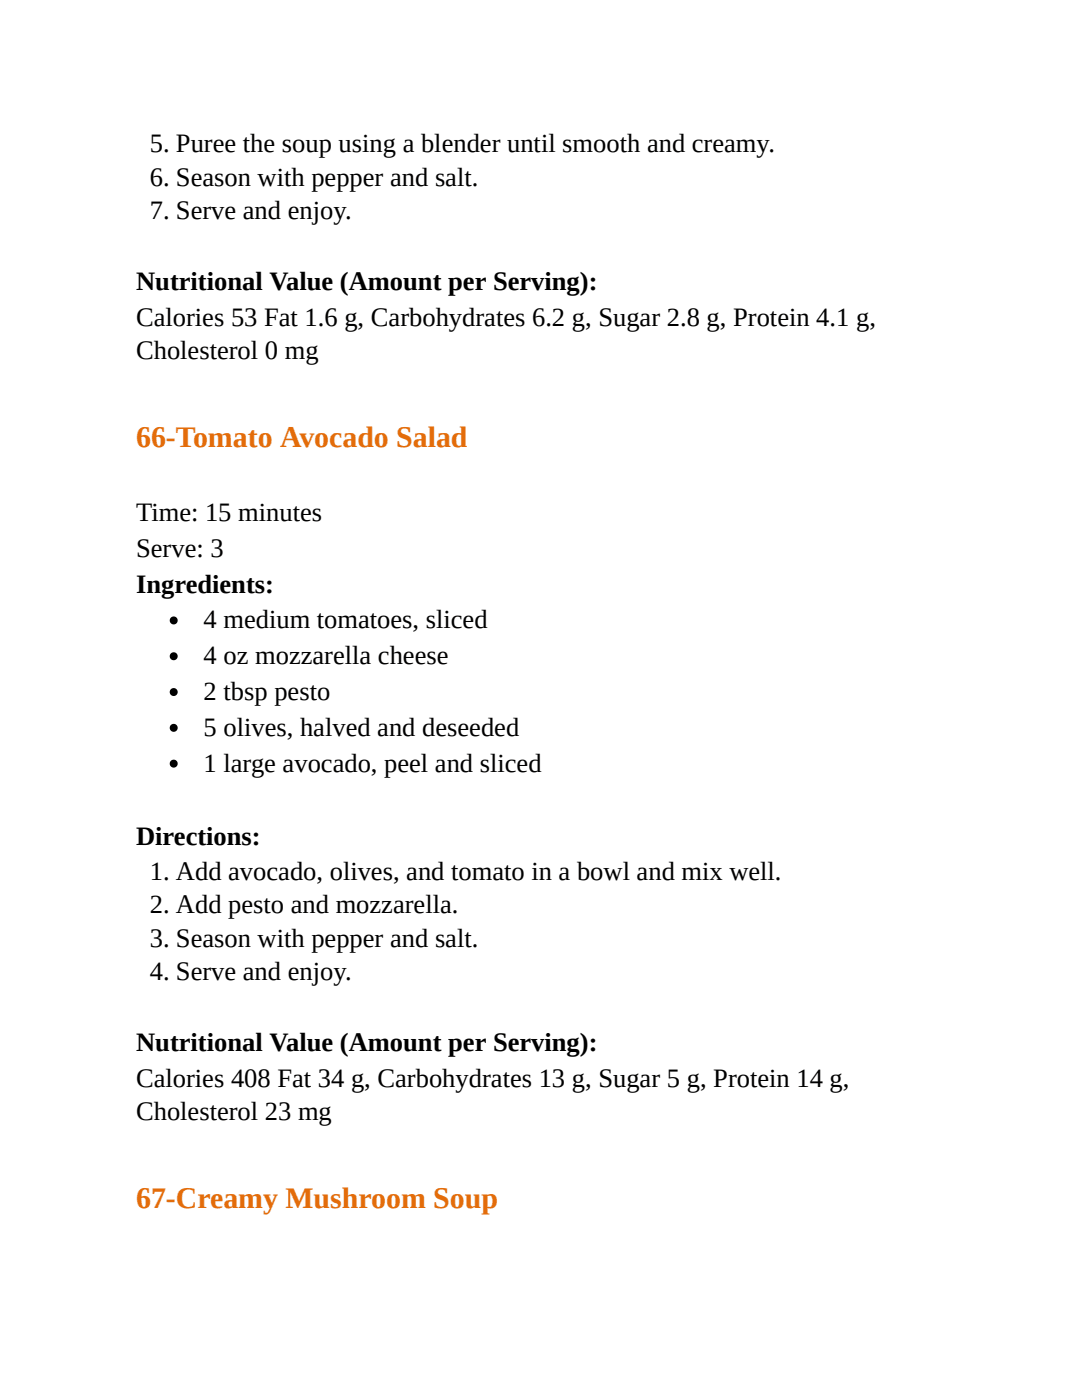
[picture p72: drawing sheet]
<svg xmlns="http://www.w3.org/2000/svg" width="216mm" height="279mm" viewBox="0 0 216 279" stroke-linecap="round" stroke-linejoin="round" font-family="sans-serif">
<defs><g id="words">
<g font-size="6" fill="#e36c0a">
<text x="27.2" y="89.2">66-Tomato Avocado Salad</text>
<text x="27.2" y="241">67-Creamy Mushroom Soup</text>
</g>
<g font-size="5.3">
<text x="29.9" y="30.4">5. Puree the soup using a blender until smooth and creamy.</text>
<text x="29.9" y="37">6. Season with pepper and salt.</text>
<text x="29.9" y="43.7">7. Serve and enjoy.</text>
<text x="27.2" y="57.9">Nutritional Value (Amount per Serving):</text>
<text x="27.2" y="65.1">Calories 53 Fat 1.6 g, Carbohydrates 6.2 g, Sugar 2.8 g, Protein 4.1 g,</text>
<text x="27.2" y="71.7">Cholesterol 0 mg</text>
<text x="27.2" y="104">Time: 15 minutes</text>
<text x="27.2" y="111.1">Serve: 3</text>
<text x="27.2" y="118.3">Ingredients:</text>
<text x="40.6" y="125.4">4 medium tomatoes, sliced</text>
<text x="40.6" y="132.6">4 oz mozzarella cheese</text>
<text x="40.6" y="139.7">2 tbsp pesto</text>
<text x="40.6" y="146.8">5 olives, halved and deseeded</text>
<text x="40.6" y="154">1 large avocado, peel and sliced</text>
<text x="27.2" y="168.5">Directions:</text>
<text x="29.9" y="175.7">1. Add avocado, olives, and tomato in a bowl and mix well.</text>
<text x="29.9" y="182.3">2. Add pesto and mozzarella.</text>
<text x="29.9" y="188.9">3. Season with pepper and salt.</text>
<text x="29.9" y="195.5">4. Serve and enjoy.</text>
<text x="27.2" y="209.8">Nutritional Value (Amount per Serving):</text>
<text x="27.2" y="217">Calories 408 Fat 34 g, Carbohydrates 13 g, Sugar 5 g, Protein 14 g,</text>
<text x="27.2" y="223.6">Cholesterol 23 mg</text>
</g>
</g></defs>
<g fill="#000">
<circle cx="34.7" cy="123.8" r=".79"/>
<circle cx="34.7" cy="131" r=".79"/>
<circle cx="34.7" cy="138.1" r=".79"/>
<circle cx="34.7" cy="152.4" r=".79"/>
<circle cx="34.7" cy="145.3" r=".79"/>
</g>
<use href="#words"/>
</svg>
